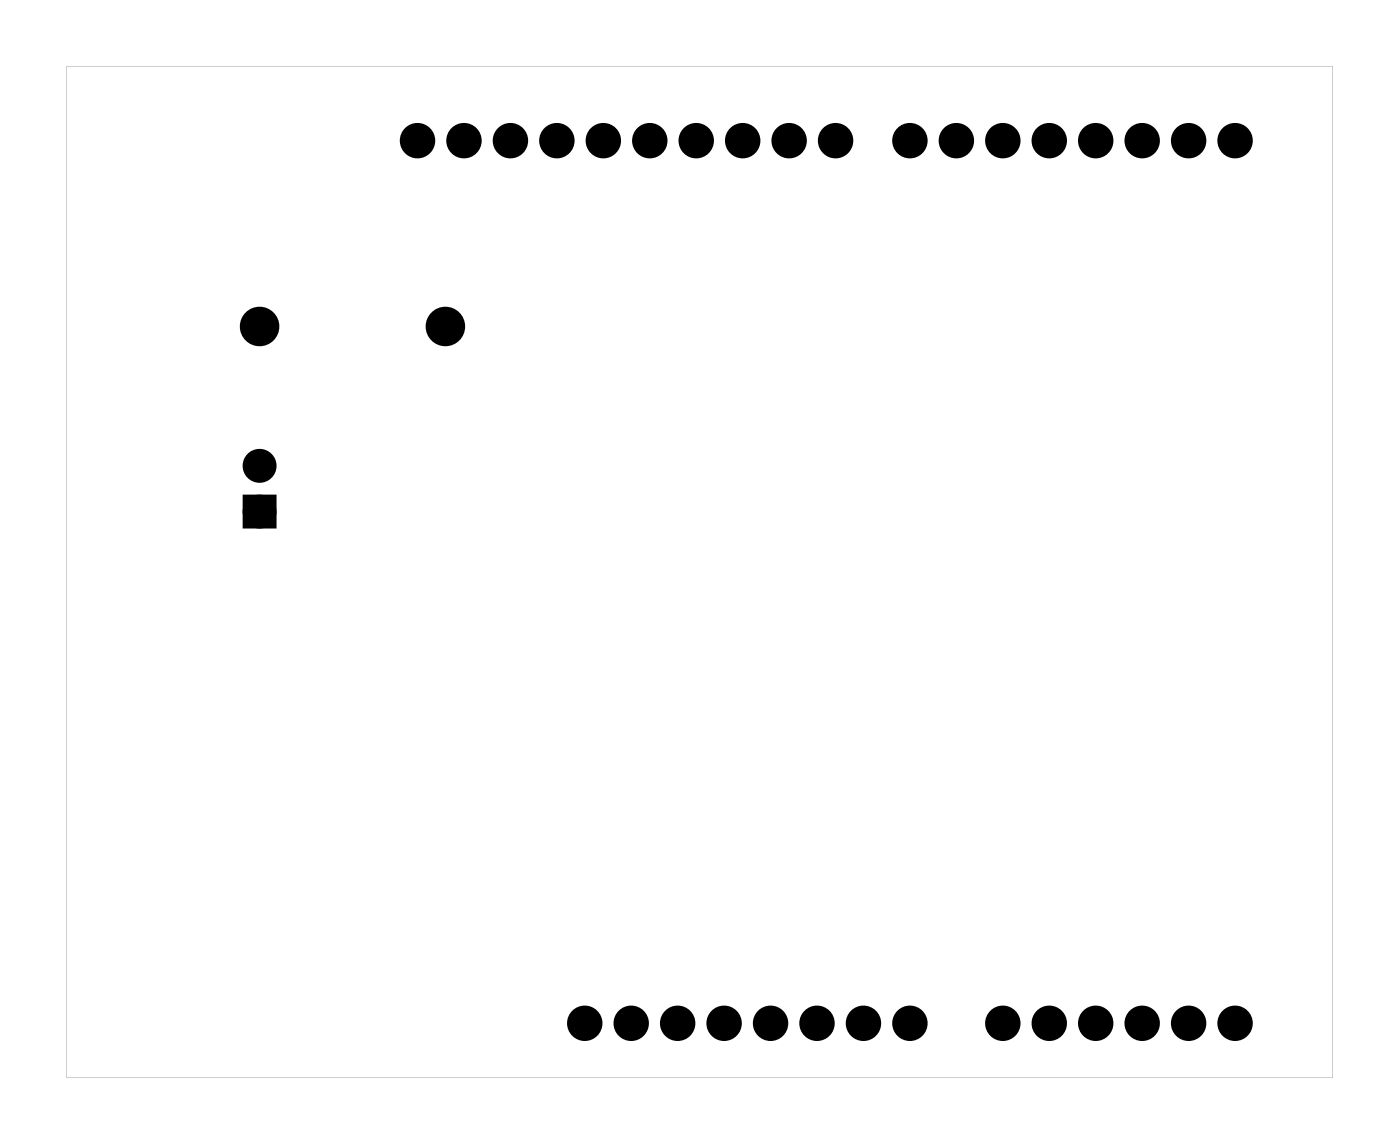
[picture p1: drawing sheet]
<svg xmlns="http://www.w3.org/2000/svg" width="77mm" height="62mm" viewBox="0 0 77 62" stroke-linecap="round" stroke-linejoin="round" font-family="sans-serif">
<g fill="#000">
<path d="M13.6 27.4h1.2v1.2h-1.2z"/>
<path d="M3.6 3.6h69.3v55.3h-69.3zM3.6 3.6v55.3h69.3v-55.3z"/>
</g>
<g fill="#000">
<circle cx="14.2" cy="17.9" r=".7"/>
<circle cx="22.8" cy="7.7" r=".66"/>
<circle cx="24.4" cy="17.9" r=".7"/>
<circle cx="25.4" cy="7.7" r=".66"/>
<circle cx="27.9" cy="7.7" r=".66"/>
<circle cx="30.5" cy="7.7" r=".66"/>
<circle cx="33" cy="7.7" r=".66"/>
<circle cx="35.5" cy="7.7" r=".66"/>
<circle cx="38.1" cy="7.7" r=".66"/>
<circle cx="40.6" cy="7.7" r=".66"/>
<circle cx="43.2" cy="7.7" r=".66"/>
<circle cx="45.7" cy="7.7" r=".66"/>
<circle cx="49.8" cy="7.7" r=".66"/>
<circle cx="52.3" cy="7.7" r=".66"/>
<circle cx="54.8" cy="7.7" r=".66"/>
<circle cx="57.4" cy="7.7" r=".66"/>
<circle cx="59.9" cy="7.7" r=".66"/>
<circle cx="62.5" cy="7.7" r=".66"/>
<circle cx="65" cy="7.7" r=".66"/>
<circle cx="67.5" cy="7.7" r=".66"/>
<circle cx="14.2" cy="25.5" r=".6"/>
<circle cx="14.2" cy="28" r=".6"/>
<circle cx="32" cy="56" r=".66"/>
<circle cx="34.5" cy="56" r=".66"/>
<circle cx="37.1" cy="56" r=".66"/>
<circle cx="39.6" cy="56" r=".66"/>
<circle cx="42.1" cy="56" r=".66"/>
<circle cx="44.7" cy="56" r=".66"/>
<circle cx="47.2" cy="56" r=".66"/>
<circle cx="49.8" cy="56" r=".66"/>
<circle cx="54.8" cy="56" r=".66"/>
<circle cx="57.4" cy="56" r=".66"/>
<circle cx="59.9" cy="56" r=".66"/>
<circle cx="62.5" cy="56" r=".66"/>
<circle cx="65" cy="56" r=".66"/>
<circle cx="67.5" cy="56" r=".66"/>
</g>
<g fill="none" stroke="#000" stroke-width=".65" stroke-linecap="butt">
<path d="M13.6 27.4h1.2v1.2h-1.2z"/>
<circle cx="14.2" cy="28" r=".6"/>
<circle cx="14.2" cy="25.5" r=".6"/>
</g>
<g fill="none" stroke="#000" stroke-width=".76" stroke-linecap="butt">
<circle cx="14.2" cy="17.9" r=".7"/>
<circle cx="24.4" cy="17.9" r=".7"/>
</g>
<g fill="none" stroke="#000" stroke-width=".61" stroke-linecap="butt">
<circle cx="22.8" cy="7.7" r=".66"/>
<circle cx="25.4" cy="7.7" r=".66"/>
<circle cx="27.9" cy="7.7" r=".66"/>
<circle cx="30.5" cy="7.7" r=".66"/>
<circle cx="33" cy="7.7" r=".66"/>
<circle cx="35.5" cy="7.7" r=".66"/>
<circle cx="38.1" cy="7.7" r=".66"/>
<circle cx="40.6" cy="7.7" r=".66"/>
<circle cx="43.2" cy="7.7" r=".66"/>
<circle cx="45.7" cy="7.7" r=".66"/>
<circle cx="49.8" cy="7.7" r=".66"/>
<circle cx="52.3" cy="7.7" r=".66"/>
<circle cx="54.8" cy="7.7" r=".66"/>
<circle cx="57.4" cy="7.7" r=".66"/>
<circle cx="59.9" cy="7.7" r=".66"/>
<circle cx="62.5" cy="7.7" r=".66"/>
<circle cx="65" cy="7.7" r=".66"/>
<circle cx="67.5" cy="7.7" r=".66"/>
<circle cx="32" cy="56" r=".66"/>
<circle cx="34.5" cy="56" r=".66"/>
<circle cx="37.1" cy="56" r=".66"/>
<circle cx="39.6" cy="56" r=".66"/>
<circle cx="42.1" cy="56" r=".66"/>
<circle cx="44.7" cy="56" r=".66"/>
<circle cx="47.2" cy="56" r=".66"/>
<circle cx="49.8" cy="56" r=".66"/>
<circle cx="54.8" cy="56" r=".66"/>
<circle cx="57.4" cy="56" r=".66"/>
<circle cx="59.9" cy="56" r=".66"/>
<circle cx="62.5" cy="56" r=".66"/>
<circle cx="65" cy="56" r=".66"/>
<circle cx="67.5" cy="56" r=".66"/>
</g>
</svg>
